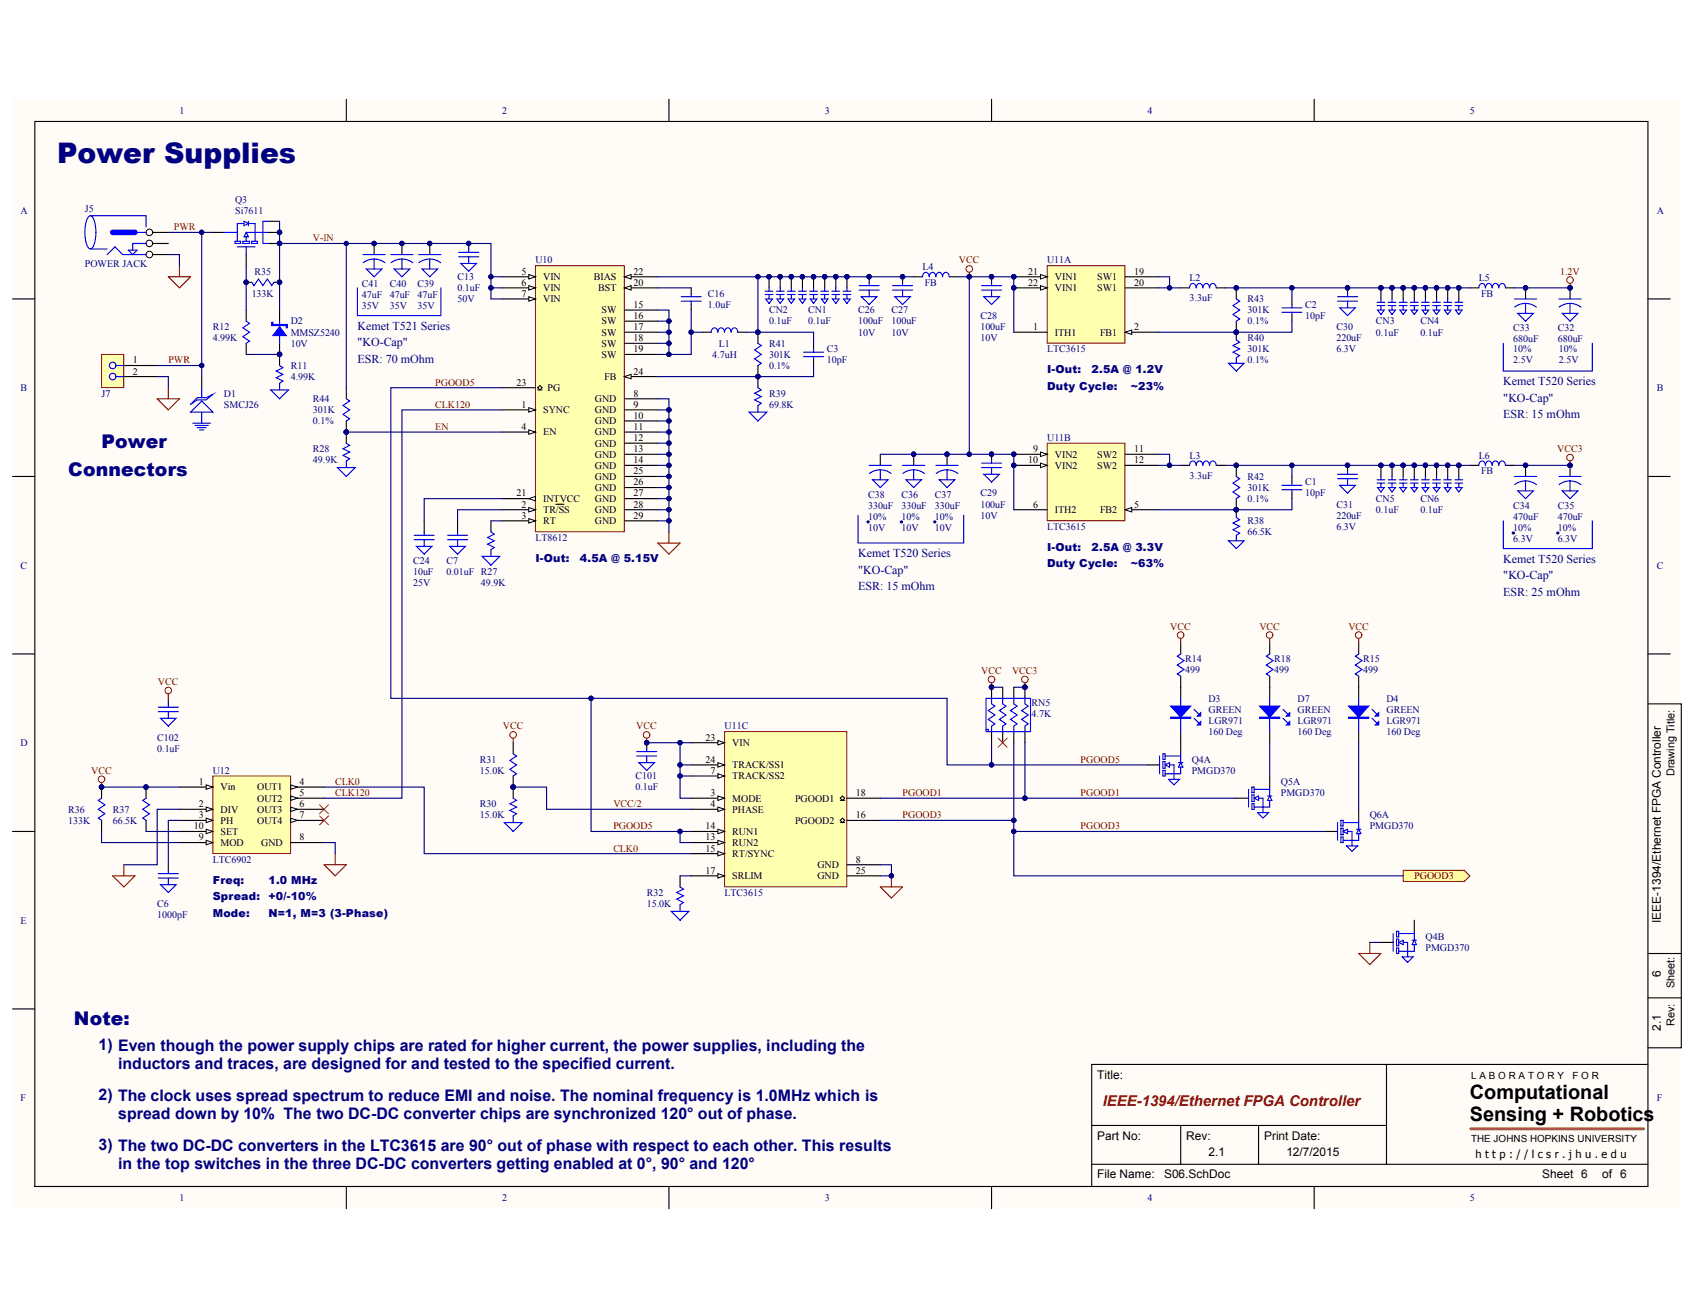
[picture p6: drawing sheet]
<svg xmlns="http://www.w3.org/2000/svg" width="279mm" height="216mm" viewBox="0 0 279 216" stroke-linecap="round" stroke-linejoin="round" font-family="sans-serif">
<defs><g id="words">
<text font-size="4.7" fill="#000080" x="9.4" y="26.8">Power Supplies</text>
<g font-size="3.3">
<text x="241.8" y="180.9">Computational</text>
<text x="241.8" y="184.5">Sensing + Robotics</text>
</g>
<g font-size="3.1" fill="#000080">
<text x="16.7" y="73.8">Power</text>
<text x="11.2" y="78.4">Connectors</text>
<text x="12.1" y="168.7">Note:</text>
</g>
<g font-size="2.6" fill="#000080">
<text x="16.2" y="172.8">1) Even though the power supply chips are rated for higher current, the power supplies, including the</text>
<text x="19.4" y="175.9">inductors and traces, are designed for and tested to the specified current.</text>
<text x="16.2" y="181">2) The clock uses spread spectrum to reduce EMI and noise. The nominal frequency is 1.0MHz which is</text>
<text x="19.4" y="184.1">spread down by 10% The two DC-DC converter chips are synchronized 120° out of phase.</text>
<text x="16.2" y="189.2">3) The two DC-DC converters in the LTC3615 are 90° out of phase with respect to each other. This results</text>
<text x="19.4" y="192.3">in the top switches in the three DC-DC converters getting enabled at 0°, 90° and 120°</text>
</g>
<text font-size="2.4" fill="#800000" x="181.5" y="182">IEEE-1394/Ethernet FPGA Controller</text>
<g font-size="2" fill="#000080">
<text x="58.8" y="59.7">ESR: 70 mOhm</text>
<text x="58.8" y="54.2">Kemet T521 Series</text>
<text x="58.8" y="57">&quot;KO-Cap&quot;</text>
<text x="247.3" y="63.4">Kemet T520 Series</text>
<text x="247.3" y="66.1">&quot;KO-Cap&quot;</text>
<text x="247.3" y="68.8">ESR: 15 mOhm</text>
<text x="141.2" y="91.7">Kemet T520 Series</text>
<text x="141.2" y="94.4">&quot;KO-Cap&quot;</text>
<text x="247.3" y="92.6">Kemet T520 Series</text>
<text x="247.3" y="95.3">&quot;KO-Cap&quot;</text>
<text x="141.2" y="97.1">ESR: 15 mOhm</text>
<text x="247.3" y="98.1">ESR: 25 mOhm</text>
</g>
<g font-size="2">
<text x="273.3" y="151.9" transform="rotate(-90 273.3 151.9)">IEEE-1394/Ethernet FPGA Controller</text>
<text x="273.3" y="160.7" transform="rotate(-90 273.3 160.7)">6</text>
<text x="273.3" y="169.7" transform="rotate(-90 273.3 169.7)">2.1</text>
<text x="180.5" y="177.5">Title:</text>
<text x="180.5" y="187.5">Part No:</text>
<text x="195.2" y="187.5">Rev:</text>
<text x="198.8" y="190.3">2.1</text>
<text x="208" y="187.5">Print Date:</text>
<text x="211.6" y="190.3">12/7/2015</text>
<text x="180.5" y="193.9">File Name:</text>
<text x="191.5" y="193.9">S06.SchDoc</text>
<text x="253.8" y="193.9">Sheet 6</text>
<text x="263.6" y="193.9">of 6</text>
</g>
<g font-size="1.8" fill="#000080">
<text x="172.3" y="64.2">Duty Cycle:</text>
<text x="172.3" y="61.4">I-Out:</text>
<text x="179.6" y="61.4">2.5A @ 1.2V</text>
<text x="186" y="64.2">~23%</text>
<text x="88.1" y="92.5">I-Out:</text>
<text x="95.4" y="92.5">4.5A @ 5.15V</text>
<text x="172.3" y="93.4">Duty Cycle:</text>
<text x="172.3" y="90.6">I-Out:</text>
<text x="179.6" y="90.6">2.5A @ 3.3V</text>
<text x="186" y="93.4">~63%</text>
<text x="35" y="145.4">Freq:</text>
<text x="35" y="148.1">Spread:</text>
<text x="44.2" y="145.4">1.0 MHz</text>
<text x="44.2" y="148.1">+0/-10%</text>
<text x="35" y="150.9">Mode:</text>
<text x="44.2" y="150.9">N=1, M=3 (3-Phase)</text>
</g>
<g font-size="1.8">
<text x="275.5" y="127.7" transform="rotate(-90 275.5 127.7)">Drawing Title:</text>
<text x="275.5" y="162.6" transform="rotate(-90 275.5 162.6)">Sheet:</text>
<text x="275.5" y="168.8" transform="rotate(-90 275.5 168.8)">Rev:</text>
<text x="242.8" y="190.5">h t t p : / / l c s r . j h u . e d u</text>
</g>
<g font-size="1.6" fill="#000080">
<text x="29.5" y="18.7">1</text>
<text x="82.6" y="18.7">2</text>
<text x="135.7" y="18.7">3</text>
<text x="188.8" y="18.7">4</text>
<text x="241.8" y="18.7">5</text>
<text x="3.4" y="35.1">A</text>
<text x="14" y="35">J5</text>
<text x="38.7" y="33.3">Q3</text>
<text x="38.7" y="35.1">Si7611</text>
<text x="272.6" y="35.1">A</text>
<text x="14" y="43.9">POWER JACK</text>
<text x="41.9" y="45.2">R35</text>
<text x="59.5" y="47.2">C41</text>
<text x="64.1" y="47.2">C40</text>
<text x="68.7" y="47.2">C39</text>
<text x="75.3" y="46.1">C13</text>
<text x="75.3" y="47.9">0.1uF</text>
<text x="88.1" y="43.4">U10</text>
<text x="151.8" y="44.5">L4</text>
<text x="152.2" y="47">FB</text>
<text x="172.3" y="43.4">U11A</text>
<text x="195.7" y="46.3">L2</text>
<text x="243.3" y="46.3">L5</text>
<text x="41.4" y="48.8">133K</text>
<text x="47.8" y="53.4">D2</text>
<text x="59.5" y="50.8">35V</text>
<text x="59.5" y="49">47uF</text>
<text x="64.1" y="50.8">35V</text>
<text x="64.1" y="49">47uF</text>
<text x="68.7" y="50.8">35V</text>
<text x="68.7" y="49">47uF</text>
<text x="75.3" y="49.7">50V</text>
<text x="116.5" y="48.8">C16</text>
<text x="116.5" y="50.7">1.0uF</text>
<text x="126.5" y="51.6">CN2</text>
<text x="126.5" y="53.4">0.1uF</text>
<text x="132.9" y="51.6">CN1</text>
<text x="132.9" y="53.4">0.1uF</text>
<text x="141.2" y="51.6">C26</text>
<text x="141.2" y="53.4">100uF</text>
<text x="146.7" y="51.6">C27</text>
<text x="146.7" y="53.4">100uF</text>
<text x="161.3" y="52.5">C28</text>
<text x="195.7" y="49.6">3.3uF</text>
<text x="205.2" y="53.4">0.1%</text>
<text x="205.2" y="49.7">R43</text>
<text x="205.2" y="51.6">301K</text>
<text x="214.8" y="50.7">C2</text>
<text x="214.8" y="52.5">10pF</text>
<text x="226.4" y="53.4">CN3</text>
<text x="233.7" y="53.4">CN4</text>
<text x="243.7" y="48.8">FB</text>
<text x="35" y="54.3">R12</text>
<text x="35" y="56.1">4.99K</text>
<text x="47.8" y="57">10V</text>
<text x="47.8" y="55.2">MMSZ5240</text>
<text x="117.2" y="58.9">4.7uH</text>
<text x="118.3" y="57">L1</text>
<text x="126.5" y="57">R41</text>
<text x="126.5" y="58.9">301K</text>
<text x="136.1" y="58">C3</text>
<text x="136.1" y="59.8">10pF</text>
<text x="141.2" y="55.2">10V</text>
<text x="146.7" y="55.2">10V</text>
<text x="161.3" y="56.1">10V</text>
<text x="161.3" y="54.3">100uF</text>
<text x="172.3" y="58">LTC3615</text>
<text x="205.2" y="59.8">0.1%</text>
<text x="205.2" y="56.1">R40</text>
<text x="205.2" y="58">301K</text>
<text x="219.9" y="58">6.3V</text>
<text x="219.9" y="54.3">C30</text>
<text x="219.9" y="56.1">220uF</text>
<text x="226.4" y="55.2">0.1uF</text>
<text x="233.7" y="55.2">0.1uF</text>
<text x="249" y="59.8">2.5V</text>
<text x="249" y="58">10%</text>
<text x="249" y="54.5">C33</text>
<text x="249" y="56.3">680uF</text>
<text x="256.3" y="54.5">C32</text>
<text x="256.3" y="56.3">680uF</text>
<text x="256.5" y="59.8">2.5V</text>
<text x="256.5" y="58">10%</text>
<text x="3.4" y="64.4">B</text>
<text x="16.7" y="65.3">J7</text>
<text x="36.8" y="65.3">D1</text>
<text x="47.8" y="60.7">R11</text>
<text x="47.8" y="62.5">4.99K</text>
<text x="126.5" y="65.3">R39</text>
<text x="126.5" y="60.7">0.1%</text>
<text x="272.6" y="64.4">B</text>
<text x="36.8" y="67.1">SMCJ26</text>
<text x="51.5" y="69.8">0.1%</text>
<text x="51.5" y="66.2">R44</text>
<text x="51.5" y="68">301K</text>
<text x="126.5" y="67.1">69.8K</text>
<text x="51.5" y="74.4">R28</text>
<text x="51.5" y="76.2">49.9K</text>
<text x="172.3" y="72.6">U11B</text>
<text x="195.7" y="75.5">L3</text>
<text x="243.3" y="75.5">L6</text>
<text x="142.8" y="81.9">C38</text>
<text x="142.8" y="83.7">330uF</text>
<text x="148.3" y="81.9">C36</text>
<text x="148.3" y="83.7">330uF</text>
<text x="153.8" y="81.9">C37</text>
<text x="153.8" y="83.7">330uF</text>
<text x="161.3" y="81.7">C29</text>
<text x="161.3" y="83.5">100uF</text>
<text x="195.7" y="78.8">3.3uF</text>
<text x="205.2" y="82.6">0.1%</text>
<text x="205.2" y="79">R42</text>
<text x="205.2" y="80.8">301K</text>
<text x="214.8" y="79.9">C1</text>
<text x="214.8" y="81.7">10pF</text>
<text x="219.9" y="83.5">C31</text>
<text x="226.4" y="82.6">CN5</text>
<text x="233.7" y="82.6">CN6</text>
<text x="243.7" y="78">FB</text>
<text x="249" y="83.7">C34</text>
<text x="256.3" y="83.7">C35</text>
<text x="88.1" y="89">LT8612</text>
<text x="142.8" y="87.4">10V</text>
<text x="142.8" y="85.5">10%</text>
<text x="148.3" y="87.4">10V</text>
<text x="148.3" y="85.5">10%</text>
<text x="153.8" y="87.4">10V</text>
<text x="153.8" y="85.5">10%</text>
<text x="161.3" y="85.3">10V</text>
<text x="172.3" y="87.2">LTC3615</text>
<text x="205.2" y="86.3">R38</text>
<text x="205.2" y="88.1">66.5K</text>
<text x="219.9" y="87.2">6.3V</text>
<text x="219.9" y="85.3">220uF</text>
<text x="226.4" y="84.4">0.1uF</text>
<text x="233.7" y="84.4">0.1uF</text>
<text x="249" y="89.2">6.3V</text>
<text x="249" y="87.4">10%</text>
<text x="249" y="85.5">470uF</text>
<text x="256.3" y="89.2">6.3V</text>
<text x="256.3" y="87.4">10%</text>
<text x="256.3" y="85.5">470uF</text>
<text x="3.4" y="93.6">C</text>
<text x="68" y="92.8">C24</text>
<text x="68" y="94.7">10uF</text>
<text x="73.5" y="92.8">C7</text>
<text x="73.5" y="94.7">0.01uF R27</text>
<text x="272.6" y="93.6">C</text>
<text x="68" y="96.5">25V</text>
<text x="79.1" y="96.5">49.9K</text>
<text x="195" y="108.9">R14</text>
<text x="195" y="110.7">499</text>
<text x="209.6" y="108.9">R18</text>
<text x="209.6" y="110.7">499</text>
<text x="224.3" y="108.9">R15</text>
<text x="224.3" y="110.7">499</text>
<text x="169.7" y="116.2">RN5</text>
<text x="169.7" y="118">4.7K</text>
<text x="198.8" y="117.3">GREEN</text>
<text x="198.8" y="119.1">LGR971</text>
<text x="198.8" y="115.5">D3</text>
<text x="213.5" y="117.3">GREEN</text>
<text x="213.5" y="119.1">LGR971</text>
<text x="213.5" y="115.5">D7</text>
<text x="228.1" y="117.3">GREEN</text>
<text x="228.1" y="119.1">LGR971</text>
<text x="228.1" y="115.5">D4</text>
<text x="3.4" y="122.8">D</text>
<text x="25.9" y="121.9">C102</text>
<text x="25.9" y="123.7">0.1uF</text>
<text x="79" y="125.5">R31</text>
<text x="119.2" y="120">U11C</text>
<text x="196.1" y="125.5">Q4A</text>
<text x="198.8" y="120.9">160 Deg</text>
<text x="213.5" y="120.9">160 Deg</text>
<text x="228.1" y="120.9">160 Deg</text>
<text x="35" y="127.3">U12</text>
<text x="79" y="127.3">15.0K</text>
<text x="104.6" y="128.2">C101</text>
<text x="104.6" y="130.1">0.1uF</text>
<text x="196.1" y="127.3">PMGD370</text>
<text x="210.7" y="129.2">Q5A</text>
<text x="210.7" y="131">PMGD370</text>
<text x="11.2" y="133.7">R36</text>
<text x="11.2" y="135.5">133K</text>
<text x="18.5" y="133.7">R37</text>
<text x="18.5" y="135.5">66.5K</text>
<text x="79" y="132.8">R30</text>
<text x="79" y="134.6">15.0K</text>
<text x="225.4" y="134.6">Q6A</text>
<text x="225.4" y="136.5">PMGD370</text>
<text x="35" y="141.9">LTC6902</text>
<text x="25.9" y="149.2">C6</text>
<text x="106.4" y="147.4">R32</text>
<text x="106.4" y="149.2">15.0K</text>
<text x="119.2" y="147.4">LTC3615</text>
<text x="3.4" y="152">E</text>
<text x="25.9" y="151.1">1000pF</text>
<text x="234.5" y="154.7">Q4B</text>
<text x="234.5" y="156.5">PMGD370</text>
<text x="3.4" y="181.2">F</text>
<text x="272.6" y="181.2">F</text>
<text x="29.5" y="197.6">1</text>
<text x="82.6" y="197.6">2</text>
<text x="135.7" y="197.6">3</text>
<text x="188.8" y="197.6">4</text>
<text x="241.8" y="197.6">5</text>
</g>
<g font-size="1.6" fill="#800000">
<text x="28.6" y="37.9">PWR</text>
<text x="51.5" y="39.7">V-IN</text>
<text x="157.8" y="43.4">VCC</text>
<text x="256.7" y="45.2">1.2V</text>
<text x="27.7" y="59.8">PWR</text>
<text x="71.6" y="63.4">PGOOD5</text>
<text x="71.6" y="67.1">CLK120</text>
<text x="71.6" y="70.7">EN</text>
<text x="256.2" y="74.4">VCC3</text>
<text x="192.6" y="103.6">VCC</text>
<text x="207.2" y="103.6">VCC</text>
<text x="221.8" y="103.6">VCC</text>
<text x="26" y="112.7">VCC</text>
<text x="161.5" y="110.9">VCC</text>
<text x="166.5" y="110.9">VCC3</text>
<text x="82.7" y="120">VCC</text>
<text x="104.7" y="120">VCC</text>
<text x="177.8" y="125.5">PGOOD5</text>
<text x="15" y="127.3">VCC</text>
<text x="55.2" y="129.2">CLK0</text>
<text x="55.2" y="131">CLK120</text>
<text x="148.5" y="131">PGOOD1</text>
<text x="177.8" y="131">PGOOD1</text>
<text x="100.9" y="136.5">PGOOD5</text>
<text x="100.9" y="132.8">VCC/2</text>
<text x="148.5" y="134.6">PGOOD3</text>
<text x="177.8" y="136.5">PGOOD3</text>
<text x="100.9" y="140.1">CLK0</text>
<text x="232.7" y="144.7">PGOOD3</text>
</g>
<g font-size="1.6">
<text x="85.8" y="45.2">5</text>
<text x="85.8" y="47">6</text>
<text x="89.4" y="46.1">VIN</text>
<text x="89.4" y="47.9">VIN</text>
<text x="97.7" y="46.1">BIAS</text>
<text x="98.4" y="47.9">BST</text>
<text x="104.2" y="47">20</text>
<text x="104.2" y="45.2">22</text>
<text x="169.2" y="45.2">21</text>
<text x="169.2" y="47">22</text>
<text x="173.6" y="46.1">VIN1</text>
<text x="173.6" y="47.9">VIN1</text>
<text x="180.5" y="46.1">SW1</text>
<text x="180.5" y="47.9">SW1</text>
<text x="186.6" y="45.2">19</text>
<text x="186.6" y="47">20</text>
<text x="85.8" y="48.8">7</text>
<text x="89.4" y="49.7">VIN</text>
<text x="99" y="51.6">SW</text>
<text x="99" y="53.4">SW</text>
<text x="104.2" y="50.7">15</text>
<text x="104.2" y="52.5">16</text>
<text x="21.8" y="59.8">1</text>
<text x="99" y="55.2">SW</text>
<text x="99" y="57">SW</text>
<text x="99" y="58.9">SW</text>
<text x="104.2" y="54.3">17</text>
<text x="104.2" y="56.1">18</text>
<text x="104.2" y="58">19</text>
<text x="170" y="54.3">1</text>
<text x="173.6" y="55.2">ITH1</text>
<text x="181" y="55.2">FB1</text>
<text x="186.6" y="54.3">2</text>
<text x="21.8" y="61.6">2</text>
<text x="85" y="63.4">23</text>
<text x="90.1" y="64.4">PG</text>
<text x="99.4" y="62.5">FB</text>
<text x="104.2" y="61.6">24</text>
<text x="104.2" y="65.3">8</text>
<text x="85.8" y="70.7">4</text>
<text x="85.8" y="67.1">1</text>
<text x="89.4" y="71.7">EN</text>
<text x="89.4" y="68">SYNC</text>
<text x="97.9" y="66.2">GND</text>
<text x="97.9" y="68">GND</text>
<text x="97.9" y="69.8">GND</text>
<text x="97.9" y="71.7">GND</text>
<text x="104.2" y="67.1">9</text>
<text x="104.2" y="68.9">10</text>
<text x="104.2" y="70.7">11</text>
<text x="97.9" y="73.5">GND</text>
<text x="97.9" y="75.3">GND</text>
<text x="97.9" y="77.1">GND</text>
<text x="104.2" y="72.6">12</text>
<text x="104.2" y="74.4">13</text>
<text x="104.2" y="76.2">14</text>
<text x="169.2" y="76.2">10</text>
<text x="170" y="74.4">9</text>
<text x="173.6" y="75.3">VIN2</text>
<text x="173.6" y="77.1">VIN2</text>
<text x="180.5" y="75.3">SW2</text>
<text x="180.5" y="77.1">SW2</text>
<text x="186.6" y="74.4">11</text>
<text x="186.6" y="76.2">12</text>
<text x="85" y="81.7">21</text>
<text x="85.8" y="83.5">2</text>
<text x="89.4" y="82.6">INTVCC</text>
<text x="97.9" y="79">GND</text>
<text x="97.9" y="80.8">GND</text>
<text x="97.9" y="82.6">GND</text>
<text x="104.2" y="78">25</text>
<text x="104.2" y="79.9">26</text>
<text x="104.2" y="81.7">27</text>
<text x="104.2" y="83.5">28</text>
<text x="170" y="83.5">6</text>
<text x="186.6" y="83.5">5</text>
<text x="85.8" y="85.3">3</text>
<text x="89.4" y="84.4">TR/SS</text>
<text x="89.4" y="86.3">RT</text>
<text x="97.9" y="84.4">GND</text>
<text x="97.9" y="86.3">GND</text>
<text x="104.2" y="85.3">29</text>
<text x="173.6" y="84.4">ITH2</text>
<text x="181" y="84.4">FB2</text>
<text x="116.1" y="121.9">23</text>
<text x="116.1" y="125.5">24</text>
<text x="120.5" y="122.8">VIN</text>
<text x="32.7" y="129.2">1</text>
<text x="36.3" y="130.1">Vin</text>
<text x="42.3" y="130.1">OUT1</text>
<text x="42.3" y="131.9">OUT2</text>
<text x="49.3" y="129.2">4</text>
<text x="49.3" y="131">5</text>
<text x="116.9" y="131">3</text>
<text x="116.9" y="127.3">7</text>
<text x="120.5" y="131.9">MODE</text>
<text x="120.5" y="128.2">TRACK/SS2</text>
<text x="120.5" y="126.4">TRACK/SS1</text>
<text x="130.8" y="131.9">PGOOD1</text>
<text x="140.8" y="131">18</text>
<text x="31.9" y="136.5">10</text>
<text x="32.7" y="134.6">3</text>
<text x="32.7" y="132.8">2</text>
<text x="36.3" y="137.4">SET</text>
<text x="36.3" y="135.5">PH</text>
<text x="36.3" y="133.7">DIV</text>
<text x="42.3" y="133.7">OUT3</text>
<text x="42.3" y="135.5">OUT4</text>
<text x="49.3" y="132.8">6</text>
<text x="49.3" y="134.6">7</text>
<text x="116.1" y="136.5">14</text>
<text x="116.9" y="132.8">4</text>
<text x="120.5" y="133.7">PHASE</text>
<text x="120.5" y="137.4">RUN1</text>
<text x="130.8" y="135.5">PGOOD2</text>
<text x="140.8" y="134.6">16</text>
<text x="32.7" y="138.3">9</text>
<text x="36.3" y="139.2">MOD</text>
<text x="43" y="139.2">GND</text>
<text x="49.3" y="138.3">8</text>
<text x="116.1" y="138.3">13</text>
<text x="116.1" y="143.8">17</text>
<text x="116.1" y="140.1">15</text>
<text x="120.5" y="139.2">RUN2</text>
<text x="120.5" y="141">RT/SYNC</text>
<text x="134.5" y="142.8">GND</text>
<text x="140.8" y="141.9">8</text>
<text x="140.8" y="143.8">25</text>
<text x="120.5" y="144.7">SRLIM</text>
<text x="134.5" y="144.7">GND</text>
<text x="242" y="177.6">L A B O R A T O R Y</text>
<text x="258.7" y="177.6">F O R</text>
<text x="242" y="188">THE JOHNS HOPKINS UNIVERSITY</text>
</g>
</g></defs>
<path d="M2.1 16.3h274.5v182.6h-274.5z" fill="#fffcf8"/>
<g fill="none" stroke="#000" stroke-width=".18">
<path d="M5.7 20h265.4v175.2h-265.4zM57 16.3v3.7M110.1 16.3v3.7M163.1 16.3v3.7M216.2 16.3v3.7M2.1 49.2h3.6M24 41.9h3.7M66.1 40.1v1.8M70.7 40.1v1.8M251 47.4v1.8M258.3 47.4v1.8M271.1 49.2h3.7"/>
<path d="M2.1 78.4h3.6M150.3 74.8v1.8M155.8 74.8v1.8M251 76.6v1.8M258.3 76.6v1.8M271.1 78.4h3.7M2.1 107.6h3.6M271.1 115.8h5.5v56.6h-5.5M271.1 107.6h3.7M2.1 136.8h3.6M271.1 156.9h5.5M2.1 166h3.6"/>
<path d="M228.1 175.2v16.4M271.1 175.2h-91.5v20M271.1 164.2h5.5M57 195.2v3.7M110.1 195.2v3.7M163.1 195.2v3.7M179.6 185.2h48.5M179.6 191.6h91.5M194.3 185.2v6.4M207.1 185.2v6.4M216.2 195.2v3.7"/>
</g>
<path d="M242 185.8h28.4" fill="none" stroke="#c39800" stroke-width=".55"/>
<path d="M27.7 45.5h3.7l-1.9 1.9zM29.5 43.7v1.8" fill="none" stroke="#800000" stroke-width=".18"/>
<g fill="#000080" stroke="#000080" stroke-width=".16">
<circle cx="251" cy="76.6" r=".36"/>
<circle cx="249" cy="87.7" r=".17"/>
<circle cx="258.3" cy="47.4" r=".36"/>
<circle cx="150.3" cy="74.7" r=".36"/>
<circle cx="148.3" cy="85.9" r=".17"/>
<circle cx="155.8" cy="74.7" r=".36"/>
<circle cx="153.8" cy="85.9" r=".17"/>
<circle cx="70.7" cy="40.1" r=".36"/>
<circle cx="66.1" cy="40.1" r=".36"/>
<circle cx="251" cy="47.4" r=".36"/>
<circle cx="258.3" cy="76.6" r=".36"/>
<circle cx="256.3" cy="87.7" r=".17"/>
</g>
<g fill="none" stroke="#00f" stroke-width=".18">
<path d="M64.3 41.9h3.7M64.9 44.3h2.5l-1.3 1.2zM66.1 42.6l1.2 .3 .6 .3M66.1 42.6l-.7 .1-1.1 .5M66.1 42.6v1.7M68.9 41.9h3.6M69.4 44.3h2.6l-1.3 1.2zM70.7 42.6l1.1 .3 .7 .3M70.7 42.6l-.8 .1-1 .5M70.7 42.6v1.7M249.2 49.2h3.6M249.7 51.6h2.6l-1.3 1.2z"/>
<path d="M251 49.9l1.1 .3 .7 .3M251 49.9l-1.1 .2-.7 .4M251 49.9v1.7M256.5 49.2h3.7M257 51.6h2.6l-1.3 1.2zM258.3 49.9l1.1 .3 .7 .3M258.3 49.9l-1.1 .2-.7 .4M258.3 49.9v1.7M148.5 76.6h3.7M149.1 79h2.5l-1.3 1.2zM150.3 77.3l1.2 .2 .6 .4M150.3 77.3l-.7 .1-1.1 .5"/>
<path d="M150.3 77.3v1.7M154 76.6h3.7M154.5 79h2.6l-1.3 1.2zM155.8 77.3l1.1 .2 .7 .4M155.8 77.3l-.7 .1-1.1 .5M155.8 77.3v1.7M249.2 78.4h3.6M251 79.1l1.1 .3 .7 .4M251 79.1l-.8 .1-1 .5M251 79.1v1.7M256.5 78.4h3.7M258.3 79.1l1.1 .3 .7 .4"/>
<path d="M258.3 79.1l-.7 .1-1.1 .5M258.3 79.1v1.7M249.7 80.8h2.6l-1.3 1.3zM257 80.8h2.6l-1.3 1.3z"/>
</g>
<circle cx="24.6" cy="41.9" r=".54" fill="#fffcf8" stroke="#000" stroke-width=".16"/>
<path d="M24 40.1h3.7" fill="none" stroke="#000" stroke-width=".18"/>
<circle cx="24.6" cy="40.1" r=".54" fill="#fffcf8" stroke="#000" stroke-width=".16"/>
<path d="M24 38.2h3.7" fill="none" stroke="#000" stroke-width=".18"/>
<circle cx="24.6" cy="38.2" r=".54" fill="#fffcf8" stroke="#000" stroke-width=".16"/>
<path d="M14.6 35.6l.3-.1a1.45 1.45 0 0 1 .8 1.4 5.7 5.7 0 0 1-.6 4l-.2 .1a1.45 1.45 0 0 1-.8-1.4 5.7 5.7 0 0 1 .5-4zM14.9 35.5h9.1v1.8M22.2 38.2h1.8M14.9 41h2.7M17.6 41.9l1.3-1.3 1.3 1.3h3.8M21.1 41.2h1.5l-.8 .7zM24 40.1h-2.2v1.1" fill="none" stroke="#00f" stroke-width=".18"/>
<path d="M18.5 38.2h3.7" fill="none" stroke="#00f" stroke-width=".92"/>
<path d="M16.7 58.3h3.7v5.5h-3.7z" fill="#ffffb0" stroke="#800000" stroke-width=".16"/>
<path d="M20.4 60.1h5.5M20.4 62h5.5" fill="none" stroke="#000" stroke-width=".18"/>
<circle cx="18.5" cy="60.1" r=".54" fill="#fffcf8" stroke="#00f" stroke-width=".18"/>
<path d="M19.1 60.1h1.3" fill="none" stroke="#00f" stroke-width=".18"/>
<circle cx="18.5" cy="62" r=".54" fill="#fffcf8" stroke="#00f" stroke-width=".18"/>
<path d="M247.3 56.5v4.6h14.7v-4.6M19.1 62h1.3M143 76.6h3.7M143.6 79h2.5l-1.3 1.2zM144.8 77.3l1.2 .2 .6 .4M144.8 77.3l-.7 .1-1.1 .5M144.8 77.3v1.7M247.3 85.7v4.6h14.7v-4.6" fill="none" stroke="#00f" stroke-width=".18"/>
<path d="M25.9 65.6h3.6l-1.8 1.9zM27.7 63.8v1.8" fill="none" stroke="#800000" stroke-width=".18"/>
<path d="M144.8 74.8v1.8" fill="none" stroke="#000" stroke-width=".18"/>
<circle cx="142.8" cy="85.9" r=".17" fill="#000080" stroke="#000080" stroke-width=".16"/>
<path d="M88.1 43.7h14.6v43.8h-14.6z" fill="#ffffb0" stroke="#800000" stroke-width=".16"/>
<path d="M82.6 71.1h5.5" fill="none" stroke="#000" stroke-width=".18"/>
<path d="M87 70.7l1.1 .4-1.1 .4z" fill="#fffcf8" stroke="#000" stroke-width=".16"/>
<path d="M82.6 45.5h5.5" fill="none" stroke="#000" stroke-width=".18"/>
<path d="M87 45.2l1.1 .3-1.1 .4z" fill="#fffcf8" stroke="#000" stroke-width=".16"/>
<path d="M102.7 62h5.5" fill="none" stroke="#000" stroke-width=".18"/>
<path d="M102.7 62l1.1-.4v.7z" fill="#fffcf8" stroke="#000" stroke-width=".16"/>
<path d="M102.7 47.4h5.5" fill="none" stroke="#000" stroke-width=".18"/>
<path d="M102.7 47.4l1.1-.4v.7z" fill="#fffcf8" stroke="#000" stroke-width=".16"/>
<path d="M102.7 51h5.5M82.6 63.8h5.5M82.6 67.5h5.5" fill="none" stroke="#000" stroke-width=".18"/>
<path d="M88.5 63.8l.3-.4 .4 .4-.4 .4zM88.5 64.2h.7" fill="none" stroke="#000" stroke-width=".16"/>
<path d="M87 67.1l1.1 .4-1.1 .3z" fill="#fffcf8" stroke="#000" stroke-width=".16"/>
<g fill="none" stroke="#000" stroke-width=".18">
<path d="M102.7 52.8h5.5M102.7 54.7h5.5M102.7 56.5h5.5M102.7 58.3h5.5M102.7 65.6h5.5M102.7 67.5h5.5M102.7 69.3h5.5M102.7 71.1h5.5M102.7 72.9h5.5M102.7 74.8h5.5M102.7 76.6h5.5M102.7 78.4h5.5"/>
<path d="M82.6 82.1h5.5M102.7 80.2h5.5M102.7 82.1h5.5M102.7 83.9h5.5"/>
</g>
<path d="M87 82.1l1.1-.4v.7z" fill="#fffcf8" stroke="#000" stroke-width=".16"/>
<path d="M102.7 45.5h5.5" fill="none" stroke="#000" stroke-width=".18"/>
<path d="M102.7 45.5l1.1-.3v.7z" fill="#fffcf8" stroke="#000" stroke-width=".16"/>
<path d="M82.6 83.9h5.5" fill="none" stroke="#000" stroke-width=".18"/>
<path d="M87 83.5l1.1 .4-1.1 .3z" fill="#fffcf8" stroke="#000" stroke-width=".16"/>
<path d="M82.6 85.7h5.5M91.4 83h1.4" fill="none" stroke="#000" stroke-width=".18"/>
<path d="M87 85.3l1.1 .4-1.1 .4z" fill="#fffcf8" stroke="#000" stroke-width=".16"/>
<path d="M82.6 47.4h5.5" fill="none" stroke="#000" stroke-width=".18"/>
<path d="M87 47l1.1 .4-1.1 .3z" fill="#fffcf8" stroke="#000" stroke-width=".16"/>
<path d="M82.6 49.2h5.5" fill="none" stroke="#000" stroke-width=".18"/>
<path d="M87 48.8l1.1 .4-1.1 .4z" fill="#fffcf8" stroke="#000" stroke-width=".16"/>
<g fill="none" stroke="#000" stroke-width=".18">
<path d="M77.1 40.1v.9M113.7 47.4v.9M113.7 50.1v.9M115.6 54.7h1.4M121.4 54.7h1.5M124.7 54.7v1.8M126.5 45.5v1.9M128.4 45.5v1.9M130.2 45.5v1.9M132 45.5v1.9M133.9 45.5v1.9M133.9 56.5v.9"/>
<path d="M133.9 59.2v.9M135.7 45.5v1.9M137.5 45.5v1.9M139.3 45.5v1.9M143 45.5v1M148.5 45.5v1M150.3 45.5h1.5M156.2 45.5h1.5M124.7 60.1v3.7M69.8 85.7v1.8M75.3 85.7v1.8M80.8 85.7v1.8"/>
<path d="M102.7 85.7h5.5"/>
</g>
<g fill="none" stroke="#00f" stroke-width=".18">
<path d="M75.5 42.3h3.3M75.5 41.5h3.3M75.8 43.4h2.6l-1.3 1.2zM77.1 41v.5M77.1 42.3v1.1M112.1 49.6h3.3M112.1 48.8h3.3M113.7 48.3v.5M113.7 49.6v.5M118.1 54.7a.56 .56 0 0 0-.5-.7 .56 .56 0 0 0-.6 .7M121.4 54.7a.56 .56 0 0 0-.5-.7 .56 .56 0 0 0-.6 .7 .57 .57 0 0 0-.5-.7 .57 .57 0 0 0-.6 .7 .57 .57 0 0 0-.5-.7 .57 .57 0 0 0-.6 .7M124.7 56.5l.6 .4-1.1 .7 1.1 .7-1.1 .8 1.1 .7-.6 .3"/>
<path d="M125.9 47.9h1.3M125.9 48.5h1.3M126 49.2h1.1l-.6 .7zM126.5 47.4v.5M126.5 48.5v.7M127.7 47.9h1.3M127.7 48.5h1.3M127.8 49.2h1.1l-.5 .7zM128.4 47.4v.5M128.4 48.5v.7M129.6 47.9h1.2M129.6 48.5h1.2"/>
<path d="M129.6 49.2h1.1l-.5 .7zM130.2 47.4v.5M130.2 48.5v.7M131.4 47.9h1.3M131.4 48.5h1.3M131.5 49.2h1.1l-.6 .7zM132 47.4v.5M132 48.5v.7M132.2 58.7h3.3M132.2 58h3.3M133.2 47.9h1.3M133.2 48.5h1.3"/>
<path d="M133.3 49.2h1.1l-.5 .7zM133.9 47.4v.5M133.9 48.5v.7M133.9 57.4v.6M133.9 58.7v.5M135 47.9h1.3M135 48.5h1.3M135.1 49.2h1.1l-.5 .7zM135.7 47.4v.5M135.7 48.5v.7M136.9 47.9h1.3M136.9 48.5h1.3"/>
<path d="M137 49.2h1.1l-.6 .7zM137.5 47.4v.5M137.5 48.5v.7M138.7 47.9h1.3M138.7 48.5h1.3M138.8 49.2h1.1l-.6 .7zM139.3 47.4v.5M139.3 48.5v.7M141.4 47.7h3.3M141.4 47h3.3M141.7 48.8h2.6l-1.3 1.3zM143 46.5v.5"/>
<path d="M143 47.7v1.1M146.9 47.7h3.2M146.9 47h3.2M147.2 48.8h2.6l-1.3 1.3zM148.5 46.5v.5M148.5 47.7v1.1M154 45.5a.57 .57 0 0 0-.6-.7 .57 .57 0 0 0-.5 .7 .56 .56 0 0 0-.6-.7 .56 .56 0 0 0-.5 .7M156.2 45.5a.56 .56 0 0 0-.6-.7 .56 .56 0 0 0-.5 .7 .57 .57 0 0 0-.6-.7 .57 .57 0 0 0-.5 .7M123.2 67.8h3l-1.5 1.5zM124.7 63.8l.6 .4-1.1 .5 1.1 .6-1.1 .5 1.1 .6-.6 .3v1.1M68.1 88.8h3.3M68.1 88.1h3.3"/>
<path d="M68.5 89.9h2.6l-1.3 1.3zM69.8 87.5v.6M69.8 88.8v1.1M73.6 88.8h3.3M73.6 88.1h3.3M74 89.9h2.6l-1.3 1.3zM75.3 87.5v.6M75.3 88.8v1.1M79.3 91.6h2.9l-1.4 1.4zM80.8 87.5l.5 .4-1.1 .5 1.1 .6-1.1 .5 1.1 .6-.5 .4v1.1"/>
</g>
<path d="M159.5 44.8v.7M108.2 89.4h3.7l-1.8 1.8zM110.1 87.5v1.9" fill="none" stroke="#800000" stroke-width=".18"/>
<g fill="#000080" stroke="#000080" stroke-width=".16">
<circle cx="124.7" cy="62" r=".36"/>
<circle cx="124.7" cy="54.7" r=".36"/>
<circle cx="126.5" cy="45.5" r=".36"/>
<circle cx="128.4" cy="45.5" r=".36"/>
<circle cx="130.2" cy="45.5" r=".36"/>
<circle cx="132" cy="45.5" r=".36"/>
<circle cx="133.8" cy="45.5" r=".36"/>
<circle cx="135.7" cy="45.5" r=".36"/>
<circle cx="137.5" cy="45.5" r=".36"/>
<circle cx="139.3" cy="45.5" r=".36"/>
<circle cx="159.5" cy="45.5" r=".36"/>
<circle cx="143" cy="45.5" r=".36"/>
<circle cx="148.5" cy="45.5" r=".36"/>
<circle cx="77.1" cy="40.1" r=".36"/>
</g>
<circle cx="159.5" cy="44.3" r=".54" fill="none" stroke="#800000" stroke-width=".16"/>
<path d="M172.3 43.7h12.8v12.8h-12.8z" fill="#ffffb0" stroke="#800000" stroke-width=".16"/>
<path d="M166.8 54.7h5.5M185.1 54.7h5.5" fill="none" stroke="#000" stroke-width=".18"/>
<path d="M185.1 54.7l1.1-.4v.7z" fill="#fffcf8" stroke="#000" stroke-width=".16"/>
<path d="M166.8 45.5h5.5" fill="none" stroke="#000" stroke-width=".18"/>
<path d="M171.2 45.2l1.1 .3-1.1 .4z" fill="#fffcf8" stroke="#000" stroke-width=".16"/>
<circle cx="166.8" cy="45.5" r=".36" fill="#000080" stroke="#000080" stroke-width=".16"/>
<path d="M166.8 47.4h5.5M185.1 45.5h5.5" fill="none" stroke="#000" stroke-width=".18"/>
<path d="M171.2 47l1.1 .4-1.1 .3z" fill="#fffcf8" stroke="#000" stroke-width=".16"/>
<g fill="#000080" stroke="#000080" stroke-width=".16">
<circle cx="166.8" cy="47.4" r=".36"/>
<circle cx="166.8" cy="45.5" r=".36"/>
<circle cx="203.4" cy="47.4" r=".36"/>
<circle cx="203.4" cy="54.7" r=".36"/>
<circle cx="163.1" cy="45.5" r=".36"/>
<circle cx="221.7" cy="47.4" r=".36"/>
</g>
<path d="M163.1 45.5v1M185.1 47.4h5.5M194.3 47.4h1.4M200.1 47.4h1.5M203.4 47.4v1.8M203.4 52.8v2.8M212.6 49.2v.9M212.6 51.9v.9M221.7 47.4v.9" fill="none" stroke="#000" stroke-width=".18"/>
<g fill="none" stroke="#00f" stroke-width=".18">
<path d="M161.5 47.7h3.3M161.5 47h3.3M161.9 48.8h2.5l-1.3 1.3zM163.1 46.5v.5M163.1 47.7v1.1M197.9 47.4a.57 .57 0 0 0-.5-.7 .57 .57 0 0 0-.6 .7 .56 .56 0 0 0-.5-.7 .56 .56 0 0 0-.6 .7M200.1 47.4a.56 .56 0 0 0-.5-.7 .56 .56 0 0 0-.6 .7 .57 .57 0 0 0-.5-.7 .57 .57 0 0 0-.6 .7M202.1 59.8h2.6l-1.3 1.3zM203.4 49.2l.6 .4-1.1 .7 1.1 .7-1.1 .8 1.1 .7-.6 .3M203.4 55.6v.4l.6 .3-1.1 .6 1.1 .5-1.1 .6 1.1 .5-.6 .4v.9M210.9 51.4h3.3M210.9 50.7h3.3"/>
<path d="M212.6 50.1v.6M212.6 51.4v.5M220.1 49.6h3.3M220.1 48.8h3.3M220.4 50.7h2.6l-1.3 1.2zM221.7 48.3v.5M221.7 49.6v1.1"/>
</g>
<path d="M172.3 72.9h12.8v12.8h-12.8z" fill="#ffffb0" stroke="#800000" stroke-width=".16"/>
<path d="M166.8 74.8h5.5" fill="none" stroke="#000" stroke-width=".18"/>
<path d="M171.2 74.4l1.1 .4-1.1 .3z" fill="#fffcf8" stroke="#000" stroke-width=".16"/>
<circle cx="166.8" cy="74.7" r=".36" fill="#000080" stroke="#000080" stroke-width=".16"/>
<path d="M185.1 74.8h5.5M185.1 83.9h5.5" fill="none" stroke="#000" stroke-width=".18"/>
<path d="M185.1 83.9l1.1-.4v.7z" fill="#fffcf8" stroke="#000" stroke-width=".16"/>
<path d="M166.8 76.6h5.5M166.8 83.9h5.5" fill="none" stroke="#000" stroke-width=".18"/>
<path d="M171.2 76.2l1.1 .4-1.1 .3z" fill="#fffcf8" stroke="#000" stroke-width=".16"/>
<g fill="#000080" stroke="#000080" stroke-width=".16">
<circle cx="166.8" cy="76.6" r=".36"/>
<circle cx="166.8" cy="74.7" r=".36"/>
<circle cx="203.4" cy="76.6" r=".36"/>
<circle cx="203.4" cy="83.9" r=".36"/>
<circle cx="163.1" cy="74.7" r=".36"/>
<circle cx="221.7" cy="76.6" r=".36"/>
</g>
<path d="M163.1 74.8v.9M185.1 76.6h5.5M194.3 76.6h1.4M200.1 76.6h1.5M203.4 76.6v1.8M212.6 78.4v.9M221.7 76.6v.9M203.4 82.1v2.7M212.6 81.1v1" fill="none" stroke="#000" stroke-width=".18"/>
<g fill="none" stroke="#00f" stroke-width=".18">
<path d="M161.5 76.9h3.3M161.5 76.2h3.3M161.9 78h2.5l-1.3 1.3zM163.1 75.7v.5M163.1 76.9v1.1M197.9 76.6a.57 .57 0 0 0-.5-.7 .57 .57 0 0 0-.6 .7 .56 .56 0 0 0-.5-.7 .56 .56 0 0 0-.6 .7M200.1 76.6a.56 .56 0 0 0-.5-.7 .56 .56 0 0 0-.6 .7 .57 .57 0 0 0-.5-.7 .57 .57 0 0 0-.6 .7M203.4 78.4l.6 .4-1.1 .7 1.1 .7-1.1 .8 1.1 .7-.6 .4M210.9 79.9h3.3M212.6 79.3v.6M220.1 78.8h3.3M220.1 78h3.3"/>
<path d="M220.4 79.9h2.6l-1.3 1.2zM221.7 77.5v.5M221.7 78.8v1.1M202.1 89h2.6l-1.3 1.3zM203.4 84.8v.4l.6 .3-1.1 .6 1.1 .5-1.1 .6 1.1 .5-.6 .4v.9M210.9 80.6h3.3M212.6 80.6v.5"/>
</g>
<path d="M119.2 120.4h20.1v25.5h-20.1z" fill="#ffffb0" stroke="#800000" stroke-width=".16"/>
<path d="M113.7 131.3h5.5" fill="none" stroke="#000" stroke-width=".18"/>
<path d="M118.1 131l1.1 .3-1.1 .4z" fill="#fffcf8" stroke="#000" stroke-width=".16"/>
<path d="M113.7 138.7h5.5" fill="none" stroke="#000" stroke-width=".18"/>
<path d="M118.1 138.3l1.1 .4-1.1 .3z" fill="#fffcf8" stroke="#000" stroke-width=".16"/>
<path d="M113.7 144.1h5.5" fill="none" stroke="#000" stroke-width=".18"/>
<path d="M118.1 143.8l1.1 .3-1.1 .4z" fill="#fffcf8" stroke="#000" stroke-width=".16"/>
<path d="M113.7 127.7h5.5M139.3 142.3h5.5" fill="none" stroke="#000" stroke-width=".18"/>
<path d="M118.1 127.3l1.1 .4-1.1 .4z" fill="#fffcf8" stroke="#000" stroke-width=".16"/>
<path d="M113.7 133.2h5.5" fill="none" stroke="#000" stroke-width=".18"/>
<path d="M118.1 132.8l1.1 .4-1.1 .3z" fill="#fffcf8" stroke="#000" stroke-width=".16"/>
<path d="M113.7 136.8h5.5M139.3 135h5.5" fill="none" stroke="#000" stroke-width=".18"/>
<path d="M138.3 135l.3-.4 .4 .4-.4 .4zM138.3 135.4h.7" fill="none" stroke="#000" stroke-width=".16"/>
<path d="M118.1 136.5l1.1 .3-1.1 .4z" fill="#fffcf8" stroke="#000" stroke-width=".16"/>
<path d="M113.7 140.5h5.5" fill="none" stroke="#000" stroke-width=".18"/>
<path d="M118.1 140.1l1.1 .4-1.1 .3z" fill="#fffcf8" stroke="#000" stroke-width=".16"/>
<path d="M113.7 122.2h5.5M139.3 131.3h5.5" fill="none" stroke="#000" stroke-width=".18"/>
<path d="M138.3 131.3l.3-.3 .4 .3-.4 .4zM138.3 131.7h.7" fill="none" stroke="#000" stroke-width=".16"/>
<path d="M118.1 121.9l1.1 .3-1.1 .4z" fill="#fffcf8" stroke="#000" stroke-width=".16"/>
<path d="M113.7 125.9h5.5" fill="none" stroke="#000" stroke-width=".18"/>
<path d="M118.1 125.5l1.1 .4-1.1 .3z" fill="#fffcf8" stroke="#000" stroke-width=".16"/>
<g fill="none" stroke="#000" stroke-width=".18">
<path d="M227.2 47.4v1.8M229 47.4v1.8M230.9 47.4v1.8M232.7 47.4v1.8M234.5 47.4v1.8M236.4 47.4v1.8M238.2 47.4v1.8M240 47.4v1.8M227.2 76.6v1.8M229 76.6v1.8M230.9 76.6v1.8M232.7 76.6v1.8"/>
<path d="M234.5 76.6v1.8M236.4 76.6v1.8M238.2 76.6v1.8M240 76.6v1.8M139.3 144.1h5.5"/>
</g>
<path d="M258.3 46.6v.8M258.3 75.9v.7M144.8 146h3.7l-1.8 1.8zM146.7 144.1v1.9" fill="none" stroke="#800000" stroke-width=".18"/>
<g fill="#000080" stroke="#000080" stroke-width=".16">
<circle cx="146.7" cy="144.1" r=".36"/>
<circle cx="258.3" cy="76.6" r=".36"/>
<circle cx="258.3" cy="47.4" r=".36"/>
<circle cx="227.2" cy="47.4" r=".36"/>
<circle cx="229" cy="47.4" r=".36"/>
<circle cx="230.9" cy="47.4" r=".36"/>
<circle cx="232.7" cy="47.4" r=".36"/>
<circle cx="234.5" cy="47.4" r=".36"/>
<circle cx="236.4" cy="47.4" r=".36"/>
<circle cx="238.2" cy="47.4" r=".36"/>
<circle cx="240" cy="47.4" r=".36"/>
<circle cx="227.2" cy="76.6" r=".36"/>
<circle cx="229" cy="76.6" r=".36"/>
<circle cx="230.9" cy="76.6" r=".36"/>
<circle cx="232.7" cy="76.6" r=".36"/>
<circle cx="234.5" cy="76.6" r=".36"/>
<circle cx="236.4" cy="76.6" r=".36"/>
<circle cx="238.2" cy="76.6" r=".36"/>
<circle cx="240" cy="76.6" r=".36"/>
</g>
<g fill="none" stroke="#800000" stroke-width=".16">
<circle cx="258.3" cy="46.1" r=".54"/>
<circle cx="258.3" cy="75.3" r=".54"/>
</g>
<g fill="none" stroke="#00f" stroke-width=".18">
<path d="M226.6 49.7h1.2M226.6 50.3h1.2M226.7 51h1.1l-.6 .8zM227.2 49.2v.5M227.2 50.3v.7M228.4 49.7h1.3M228.4 50.3h1.3M228.5 51h1.1l-.6 .8zM229 49.2v.5M229 50.3v.7M230.2 49.7h1.3M230.2 50.3h1.3"/>
<path d="M230.3 51h1.1l-.5 .8zM230.9 49.2v.5M230.9 50.3v.7M232.1 49.7h1.2M232.1 50.3h1.2M232.2 51h1l-.5 .8zM232.7 49.2v.5M232.7 50.3v.7M233.9 49.7h1.3M233.9 50.3h1.3M234 51h1.1l-.6 .8zM234.5 49.2v.5"/>
<path d="M234.5 50.3v.7M235.7 49.7h1.3M235.7 50.3h1.3M235.8 51h1.1l-.5 .8zM236.4 49.2v.5M236.4 50.3v.7M237.5 49.7h1.3M237.5 50.3h1.3M237.6 51h1.1l-.5 .8zM238.2 49.2v.5M238.2 50.3v.7M239.4 49.7h1.3"/>
<path d="M239.4 50.3h1.3M239.5 51h1.1l-.6 .8zM240 49.2v.5M240 50.3v.7M226.6 79h1.2M226.6 79.5h1.2M227.2 78.4v.6M227.2 79.5v.7M228.4 79h1.3M228.4 79.5h1.3M229 78.4v.6M229 79.5v.7"/>
<path d="M230.2 79h1.3M230.2 79.5h1.3M230.9 78.4v.6M230.9 79.5v.7M232.1 79h1.2M232.1 79.5h1.2M232.7 78.4v.6M232.7 79.5v.7M233.9 79h1.3M233.9 79.5h1.3M234.5 78.4v.6M234.5 79.5v.7"/>
<path d="M235.7 79h1.3M235.7 79.5h1.3M236.4 78.4v.6M236.4 79.5v.7M237.5 79h1.3M237.5 79.5h1.3M238.2 78.4v.6M238.2 79.5v.7M239.4 79h1.3M239.4 79.5h1.3M240 78.4v.6M240 79.5v.7"/>
<path d="M226.7 80.2h1.1l-.6 .8zM228.5 80.2h1.1l-.6 .8zM230.3 80.2h1.1l-.5 .8zM232.2 80.2h1l-.5 .8zM234 80.2h1.1l-.6 .8zM235.8 80.2h1.1l-.5 .8zM237.6 80.2h1.1l-.5 .8zM239.5 80.2h1.1l-.6 .8z"/>
</g>
<path d="M35 127.7h12.8v12.8h-12.8z" fill="#ffffb0" stroke="#800000" stroke-width=".16"/>
<path d="M29.5 129.5h5.5" fill="none" stroke="#000" stroke-width=".18"/>
<path d="M33.9 129.2l1.1 .3-1.1 .4z" fill="#fffcf8" stroke="#000" stroke-width=".16"/>
<path d="M47.8 138.7h5.5M47.8 129.5h5.5" fill="none" stroke="#000" stroke-width=".18"/>
<path d="M47.8 129.2l1.1 .3-1.1 .4z" fill="#fffcf8" stroke="#000" stroke-width=".16"/>
<path d="M47.8 131.3h5.5" fill="none" stroke="#000" stroke-width=".18"/>
<path d="M47.8 131l1.1 .3-1.1 .4z" fill="#fffcf8" stroke="#000" stroke-width=".16"/>
<path d="M29.5 138.7h5.5" fill="none" stroke="#000" stroke-width=".18"/>
<path d="M33.9 138.3l1.1 .4-1.1 .3z" fill="#fffcf8" stroke="#000" stroke-width=".16"/>
<path d="M29.5 136.8h5.5" fill="none" stroke="#000" stroke-width=".18"/>
<path d="M33.9 136.5l1.1 .3-1.1 .4z" fill="#fffcf8" stroke="#000" stroke-width=".16"/>
<path d="M47.8 133.2h5.5" fill="none" stroke="#000" stroke-width=".18"/>
<path d="M47.8 132.8l1.1 .4-1.1 .3z" fill="#fffcf8" stroke="#000" stroke-width=".16"/>
<path d="M47.8 135h5.5" fill="none" stroke="#000" stroke-width=".18"/>
<path d="M47.8 134.6l1.1 .4-1.1 .4z" fill="#fffcf8" stroke="#000" stroke-width=".16"/>
<path d="M29.5 135h5.5" fill="none" stroke="#000" stroke-width=".18"/>
<path d="M33.9 134.6l1.1 .4-1.1 .4z" fill="#fffcf8" stroke="#000" stroke-width=".16"/>
<path d="M29.5 133.2h5.5" fill="none" stroke="#000" stroke-width=".18"/>
<path d="M33.9 132.8l1.1 .4-1.1 .3z" fill="#fffcf8" stroke="#000" stroke-width=".16"/>
<g fill="none" stroke="#000" stroke-width=".18">
<path d="M241.9 47.4h1.4M247.7 47.4h1.5M33.2 62v1.8M241.9 76.6h1.4M247.7 76.6h1.5M27.7 114.9v.9M163.1 113.1v1.8M165 113.1v1.8M166.8 113.1v1.8M168.6 113.1v1.8M194.3 105.8v1.8M194.3 111.3v3.6"/>
<path d="M208.9 105.8v1.8M208.9 111.3v3.6M223.5 105.8v1.8M223.5 111.3v3.6M16.7 129.5v1.8M16.7 135v1.8M24 129.5v1.8M24 135v1.8M84.4 122.2v1.8M84.4 127.7v3.6M106.4 122.2v.9M163.1 120.4v1.8"/>
<path d="M165 120.4v1.8M166.8 120.4v1.8M168.6 120.4v1.8M188.8 125.9h2M194.3 120.4v3.6M203.4 131.3h2M208.9 120.4v1.8M208.9 127.7v1.8M218.1 136.8h2M223.5 120.4v1.8M223.5 133.2v1.8M27.7 142.3v.9"/>
<path d="M227.2 155.1h2M232.7 151.4v1.9"/>
</g>
<g fill="#000080" stroke="#000080" stroke-width=".16">
<circle cx="24" cy="129.5" r=".36"/>
<circle cx="16.7" cy="129.5" r=".36"/>
<circle cx="106.4" cy="122.2" r=".36"/>
<circle cx="84.4" cy="129.5" r=".36"/>
<circle cx="163.1" cy="113.1" r=".36"/>
<circle cx="168.6" cy="113.1" r=".36"/>
</g>
<g fill="none" stroke="#00f" stroke-width=".18">
<path d="M245.5 47.4a.57 .57 0 0 0-.6-.7 .57 .57 0 0 0-.5 .7 .56 .56 0 0 0-.5-.7 .56 .56 0 0 0-.6 .7M247.7 47.4a.56 .56 0 0 0-.6-.7 .56 .56 0 0 0-.5 .7 .57 .57 0 0 0-.5-.7 .57 .57 0 0 0-.6 .7M31.4 66.5l1.1-1.1h1.4l1.1-.5-1.1 .9h-1.4zM31.4 67.8l1.8-1.8 1.8 1.8zM31.7 69.6h3M32.1 70h2.2M32.5 70.4h1.4M32.8 70.7h.8M33.2 63.8v1.6M33.2 67.8v1.8M245.5 76.6a.57 .57 0 0 0-.6-.7 .57 .57 0 0 0-.5 .7 .56 .56 0 0 0-.5-.7 .56 .56 0 0 0-.6 .7M247.7 76.6a.56 .56 0 0 0-.6-.7 .56 .56 0 0 0-.5 .7 .57 .57 0 0 0-.5-.7 .57 .57 0 0 0-.6 .7"/>
<path d="M26 117.1h3.3M26 116.4h3.3M26.4 118.2h2.6l-1.3 1.3zM27.7 115.8v.6M27.7 117.1v1.1M162.2 114.9h7.4v5.5h-7.4zM163.1 114.9v.9l.6 .4-1.1 .7 1.1 .8-1.1 .7 1.1 .7-.6 .4v.9M165 114.9v.9l.5 .4-1.1 .7 1.1 .8-1.1 .7 1.1 .7-.5 .4v.9M166.8 114.9v.9l.6 .4-1.1 .7 1.1 .8-1.1 .7 1.1 .7-.6 .4v.9M168.6 114.9v.9l.6 .4-1.1 .7 1.1 .8-1.1 .7 1.1 .7-.6 .4v.9M194.3 107.6l-.6 .4 1.1 .7-1.1 .7 1.1 .8-1.1 .7 .6 .4M194.3 114.9v5.5"/>
<path d="M196.5 118.2l.7 .7M196.5 116.7l.7 .8M208.9 107.6l-.5 .4 1.1 .7-1.1 .7 1.1 .8-1.1 .7 .5 .4M208.9 114.9v5.5M211.1 118.2l.7 .7M211.1 116.7l.7 .8M223.5 107.6l-.5 .4 1.1 .7-1.1 .7 1.1 .8-1.1 .7 .5 .4M223.5 114.9v5.5M225.7 118.2l.8 .7M225.7 116.7l.8 .8M16.7 131.3l-.5 .4 1.1 .7-1.1 .8 1.1 .7-1.1 .7 .5 .4M24 131.3l-.5 .4 1.1 .7-1.1 .8 1.1 .7-1.1 .7 .5 .4"/>
<path d="M83 135.4h2.9l-1.5 1.4zM84.4 124l.6 .4-1.1 .7 1.1 .8-1.1 .7 1.1 .7-.6 .4M84.4 131.3l.6 .4-1.1 .6 1.1 .5-1.1 .6 1.1 .5-.6 .4v1.1M104.8 124.4h3.2M104.8 123.7h3.2M105.1 125.5h2.6l-1.3 1.3zM106.4 123.1v.6M106.4 124.4v1.1M162.2 120h.4v.4M190.8 124.4v2.9M191.3 124h.4v1h-.4zM191.3 125.3h.4v1.1h-.4z"/>
<path d="M191.3 126.8h.4v.9h-.4zM191.7 124.4h2.6M191.7 125.9l.7-.4v.7zM192.2 128.2h1.9l-.9 1zM192.4 125.9h.8v2.3M193.9 125.5h.7M194.3 124v1.5M194.3 126.2v1.1h-2.6M194.3 125.5l.3 .7h-.7zM205.4 129.9v2.9M206 129.5h.3v.9h-.3zM206 130.8h.3v1.1h-.3z"/>
<path d="M206 132.3h.3v.9h-.3zM206.3 131.3l.8-.3v.7zM206.3 129.9h2.6M206.9 133.7h1.8l-.9 .9zM207.1 131.3h.7v2.4M208.5 131h.8M208.9 129.5v1.5M208.9 131.7v1.1h-2.6M208.9 131l.4 .7h-.8zM220.1 135.4v2.9M220.6 135h.4v.9h-.4zM220.6 136.3h.4v1.1h-.4z"/>
<path d="M220.6 137.7h.4v1h-.4zM221 136.8l.7-.3v.7zM221 135.4h2.5M221.5 139.2h1.9l-1 .9zM221.7 136.8h.7v2.4M223.2 136.5h.7M223.5 135v1.5M223.5 137.2v1.1h-2.5M223.5 136.5l.4 .7h-.7zM26 144.5h3.3M26 143.8h3.3M26.4 145.6h2.6l-1.3 1.3z"/>
<path d="M27.7 143.2v.6M27.7 144.5v1.1M229.2 153.6v2.9M229.8 153.3h.3v.9h-.3zM229.8 154.5h.3v1.1h-.3zM229.8 156h.3v.9h-.3zM230.1 155.1l.8-.4v.7zM230.1 153.6h2.6M230.7 157.5h1.8l-.9 .9zM230.9 155.1h.7v2.4M232.3 154.7h.8M232.7 153.3v1.4"/>
<path d="M232.7 155.4v1.1h-2.6M232.7 154.7l.4 .7h-.8z"/>
</g>
<g fill="none" stroke="#800000" stroke-width=".18">
<path d="M163.1 112.4v.7M168.6 112.4v.7M194.3 105.1v.7M208.9 105.1v.7M223.5 105.1v.7M16.7 128.8v.7M84.4 121.5v.7M106.4 121.5v.7M18.5 144.1h3.7l-1.8 1.9zM20.4 142.3v1.8M53.3 142.3h3.7l-1.8 1.8zM55.2 140.5v1.8"/>
<path d="M223.5 156.9h3.7l-1.8 1.8zM225.4 155.1v1.8"/>
</g>
<path d="M52.6 134.3l1.5 1.4M54.1 134.3l-1.5 1.4" fill="none" stroke="#f00" stroke-width=".16"/>
<g fill="none" stroke="#800000" stroke-width=".16">
<circle cx="163.1" cy="111.8" r=".54"/>
<circle cx="168.6" cy="111.8" r=".54"/>
<circle cx="194.3" cy="104.5" r=".54"/>
<circle cx="208.9" cy="104.5" r=".54"/>
<circle cx="223.5" cy="104.5" r=".54"/>
<circle cx="16.7" cy="128.2" r=".54"/>
<circle cx="84.4" cy="120.9" r=".54"/>
<circle cx="106.4" cy="120.9" r=".54"/>
</g>
<g fill="#00f" stroke="#00f" stroke-width=".18">
<path d="M192.6 116.2h3.3l-1.6 1.8z"/>
<path d="M197 119.3l.6-.5v.5z"/>
<path d="M197 117.8l.6-.5v.5z"/>
<path d="M221.9 116.2h3.3l-1.7 1.8z"/>
<path d="M226.3 119.3l.5-.5v.5z"/>
<path d="M226.3 117.8l.5-.5v.5z"/>
<path d="M207.3 116.2h3.3l-1.7 1.8z"/>
<path d="M211.6 119.3l.6-.5v.5z"/>
<path d="M211.6 117.8l.6-.5v.5z"/>
<path d="M192.6 118h3.3v.2h-3.3z" fill-rule="evenodd"/>
<path d="M221.9 118h3.3v.2h-3.3z" fill-rule="evenodd"/>
<path d="M207.3 118h3.3v.2h-3.3z" fill-rule="evenodd"/>
</g>
<path d="M230.9 143.2h10l1 .9-1 .9h-10z" fill-rule="evenodd" fill="#ffff80" stroke="#800000" stroke-width=".16"/>
<g fill="none" stroke="#000" stroke-width=".18">
<path d="M35 38.2h1.8M44.2 38.2h1.8M44.2 36.4h1.8M40.5 41.9v1.8M40.5 51v1.8M40.5 56.5v1.8M40.5 46.5h.9M44.2 40.1h1.8M45.1 46.5h.9M46 51v1.8M46 56.5v3.6M61.6 40.1v1.8"/>
<path d="M57 63.8v1.8M57 69.3v3.6M111.9 144.1v1.9"/>
</g>
<g fill="none" stroke="#00f" stroke-width=".18">
<path d="M36.8 38.2h2.2M38.7 39.7h.9v.4h-.9zM40 39.7h1.1v.4h-1.1zM40.1 36.8h-1.1v2.9M40.1 36.4l.8 .4-.8 .3zM40.5 39v.7M40.5 38.2l.4 .8h-.8zM40.5 38.2h3.7M40.9 36.8h1.1v2.9M40.9 36.4v.7M41.4 39.7h.9v.4h-.9zM44.2 36.4h-.9v3.7h.9"/>
<path d="M39 40.6h3M40.5 52.8l.6 .4-1.1 .7 1.1 .8-1.1 .7 1.1 .7-.6 .4M40.5 40.6v1.3M41.4 46.5l.4 .5 .7-1.1 .8 1.1 .7-1.1 .7 1.1 .4-.5M44.7 53.4h2.6v.5h-.2v-.5M44.9 53.6v-.6h-.2v.6h2.6M46 52.8v3.7M58.8 47.4v4.5h13.7v-4.5M59.7 41.9h3.7M60.3 44.3h2.5l-1.2 1.2zM61.6 42.6l1.1 .3 .6 .3M61.6 42.6l-.8 .1-1 .5"/>
<path d="M61.6 42.6v1.7M44.5 64.2h3l-1.5 1.4zM46 60.1l.5 .4-1.1 .6 1.1 .5-1.1 .6 1.1 .5-.5 .4v1.1M55.5 76.9h2.9l-1.4 1.5zM57 72.9l.5 .4-1.1 .5 1.1 .6-1.1 .5 1.1 .6-.5 .4v1M57 65.6l.5 .4-1.1 .7 1.1 .8-1.1 .7 1.1 .7-.5 .4M141.2 84.8v4.6h17.4v-4.6M110.4 150h3l-1.5 1.4zM111.9 146l.5 .3-1.1 .6 1.1 .5-1.1 .6 1.1 .5-.5 .4v1.1"/>
</g>
<g fill="#000080" stroke="#000080" stroke-width=".16">
<circle cx="57" cy="71.1" r=".36"/>
<circle cx="46" cy="40.1" r=".36"/>
<circle cx="46" cy="38.2" r=".36"/>
<circle cx="46" cy="58.3" r=".36"/>
<circle cx="110.1" cy="56.5" r=".36"/>
<circle cx="110.1" cy="54.7" r=".36"/>
<circle cx="110.1" cy="52.8" r=".36"/>
<circle cx="110.1" cy="85.7" r=".36"/>
<circle cx="110.1" cy="83.9" r=".36"/>
<circle cx="110.1" cy="82" r=".36"/>
<circle cx="110.1" cy="80.2" r=".36"/>
<circle cx="110.1" cy="78.4" r=".36"/>
<circle cx="110.1" cy="76.6" r=".36"/>
<circle cx="110.1" cy="74.7" r=".36"/>
<circle cx="110.1" cy="72.9" r=".36"/>
<circle cx="110.1" cy="67.4" r=".36"/>
<circle cx="110.1" cy="69.3" r=".36"/>
<circle cx="110.1" cy="71.1" r=".36"/>
<circle cx="113.7" cy="54.7" r=".36"/>
<circle cx="124.7" cy="45.5" r=".36"/>
<circle cx="124.7" cy="54.7" r=".36"/>
<circle cx="80.8" cy="47.4" r=".36"/>
<circle cx="192.4" cy="47.4" r=".36"/>
<circle cx="203.4" cy="54.7" r=".36"/>
<circle cx="192.4" cy="76.6" r=".36"/>
<circle cx="146.7" cy="144.1" r=".36"/>
<circle cx="212.6" cy="47.4" r=".36"/>
<circle cx="212.6" cy="76.6" r=".36"/>
<circle cx="111.9" cy="122.2" r=".36"/>
<circle cx="111.9" cy="125.9" r=".36"/>
<circle cx="111.9" cy="127.7" r=".36"/>
<circle cx="106.4" cy="122.2" r=".36"/>
<circle cx="203.4" cy="76.6" r=".36"/>
<circle cx="221.7" cy="76.6" r=".36"/>
<circle cx="227.2" cy="76.6" r=".36"/>
<circle cx="229" cy="76.6" r=".36"/>
<circle cx="230.9" cy="76.6" r=".36"/>
<circle cx="232.7" cy="76.6" r=".36"/>
<circle cx="234.5" cy="76.6" r=".36"/>
<circle cx="236.4" cy="76.6" r=".36"/>
<circle cx="238.2" cy="76.6" r=".36"/>
<circle cx="240" cy="76.6" r=".36"/>
<circle cx="251" cy="47.4" r=".36"/>
<circle cx="258.3" cy="47.4" r=".36"/>
<circle cx="251" cy="76.6" r=".36"/>
<circle cx="258.3" cy="76.6" r=".36"/>
<circle cx="240" cy="47.4" r=".36"/>
<circle cx="238.2" cy="47.4" r=".36"/>
<circle cx="236.4" cy="47.4" r=".36"/>
<circle cx="234.5" cy="47.4" r=".36"/>
<circle cx="232.7" cy="47.4" r=".36"/>
<circle cx="230.9" cy="47.4" r=".36"/>
<circle cx="229" cy="47.4" r=".36"/>
<circle cx="227.2" cy="47.4" r=".36"/>
<circle cx="221.7" cy="47.4" r=".36"/>
<circle cx="203.4" cy="47.4" r=".36"/>
<circle cx="111.9" cy="136.8" r=".36"/>
<circle cx="150.3" cy="74.7" r=".36"/>
<circle cx="155.8" cy="74.7" r=".36"/>
<circle cx="159.5" cy="74.7" r=".36"/>
<circle cx="110.1" cy="58.3" r=".36"/>
<circle cx="124.7" cy="62" r=".36"/>
<circle cx="126.5" cy="45.5" r=".36"/>
<circle cx="128.4" cy="45.5" r=".36"/>
<circle cx="130.2" cy="45.5" r=".36"/>
<circle cx="132" cy="45.5" r=".36"/>
<circle cx="133.8" cy="45.5" r=".36"/>
<circle cx="135.7" cy="45.5" r=".36"/>
<circle cx="137.5" cy="45.5" r=".36"/>
<circle cx="139.3" cy="45.5" r=".36"/>
<circle cx="143" cy="45.5" r=".36"/>
<circle cx="148.5" cy="45.5" r=".36"/>
<circle cx="203.4" cy="83.9" r=".36"/>
<circle cx="84.4" cy="129.5" r=".36"/>
<circle cx="163.1" cy="125.9" r=".36"/>
<circle cx="168.6" cy="131.3" r=".36"/>
<circle cx="168.6" cy="113.1" r=".36"/>
<circle cx="163.1" cy="113.1" r=".36"/>
<circle cx="166.8" cy="47.4" r=".36"/>
<circle cx="166.8" cy="45.5" r=".36"/>
<circle cx="163.1" cy="45.5" r=".36"/>
<circle cx="159.5" cy="45.5" r=".36"/>
<circle cx="163.1" cy="74.7" r=".36"/>
<circle cx="166.8" cy="74.7" r=".36"/>
<circle cx="166.8" cy="76.6" r=".36"/>
<circle cx="33.2" cy="60.1" r=".36"/>
<circle cx="24" cy="129.5" r=".36"/>
<circle cx="16.7" cy="129.5" r=".36"/>
<circle cx="33.2" cy="38.2" r=".36"/>
<circle cx="166.8" cy="135" r=".36"/>
<circle cx="166.8" cy="136.8" r=".36"/>
<circle cx="97.2" cy="114.9" r=".36"/>
<circle cx="57" cy="40.1" r=".36"/>
<circle cx="80.8" cy="45.5" r=".36"/>
<circle cx="46" cy="46.4" r=".36"/>
<circle cx="61.5" cy="40.1" r=".36"/>
<circle cx="40.5" cy="46.4" r=".36"/>
</g>
<path d="M46 53.8l1.1 1.4h-2.2z" fill="#00f" stroke="#00f" stroke-width=".18"/>
<circle cx="27.7" cy="113.6" r=".54" fill="none" stroke="#800000" stroke-width=".16"/>
<path d="M27.7 114.2v.7" fill="none" stroke="#800000" stroke-width=".18"/>
<g fill="none" stroke="#000080" stroke-width=".18">
<path d="M27.7 38.2h7.3M33.2 38.2v21.9h-7.3M46 36.4v14.6M27.7 41.9h1.8v1.8M40.5 43.7v7.3M40.5 58.3h5.5M46 40.1h34.8v5.4M57 40.1v23.7M80.8 47.4h1.8M82.6 45.5h-1.8v3.7h1.8M108.2 45.5h16.5v9.2M108.2 51h1.9v7.3h-1.9"/>
<path d="M108.2 56.5h1.9M108.2 54.7h1.9M108.2 52.8h1.9M108.2 47.4h5.5M113.7 51v7.3h-3.6M113.7 54.7h1.9M122.9 54.7h11v1.8M124.7 45.5h25.6M157.7 45.5h1.8v29.3h7.3v9.1M159.5 45.5h7.3v9.2M190.6 45.5h1.8v1.9h-1.8M192.4 47.4h1.9"/>
<path d="M201.6 47.4h40.3M212.6 52.8v1.9h-22M212.6 47.4v1.8M249.2 47.4h9.1M25.9 62h1.8v1.8M33.2 60.1v1.9M57 71.1h25.6M82.6 67.5h-16.5v63.8h-12.8M82.6 63.8h-18.3v51.1h91.5v11h33M108.2 65.6h1.9v21.9M108.2 78.4h1.9M108.2 76.6h1.9"/>
<path d="M108.2 74.8h1.9M108.2 72.9h1.9M108.2 71.1h1.9M108.2 69.3h1.9M108.2 67.5h1.9M133.9 60.1v1.9h-25.7M144.8 74.8h14.7M190.6 74.8h1.8v1.8h-1.8M192.4 76.6h1.9M201.6 76.6h40.3M212.6 76.6v1.8M249.2 76.6h9.1"/>
<path d="M80.8 85.7h1.8M82.6 82.1h-12.8v3.6M82.6 83.9h-7.3v1.8M108.2 85.7h1.9M108.2 83.9h1.9M108.2 82.1h1.9M108.2 80.2h1.9M212.6 82.1v1.8h-22M97.2 114.9v21.9h16.5M163.1 113.1h1.9M166.8 113.1h1.8M16.7 136.8v1.9h12.8"/>
<path d="M16.7 129.5h12.8M24 136.8h5.5M29.5 135h-1.8v7.3M29.5 133.2h-3.6v9.1h-5.5M53.3 138.7h1.9v1.8M53.3 129.5h16.5v11h43.9M84.4 129.5h5.5v3.7h23.8M106.4 122.2h5.5v9.1h1.8M111.9 136.8v1.9h1.8M111.9 122.2h1.8M111.9 125.9h1.8M111.9 127.7h1.8"/>
<path d="M144.8 135h22v9.1h64.1M144.8 131.3h58.6M163.1 122.2v3.7M166.8 136.8h51.3M166.8 122.2v12.8M168.6 122.2v9.1M208.9 122.2v5.5M223.5 122.2v11M111.9 144.1h1.8M144.8 142.3h1.9v1.8h-1.9M225.4 155.1h1.8"/>
</g>
<path d="M52.6 132.4l1.5 1.5M54.1 132.4l-1.5 1.5M164.2 121.5l1.5 1.5M165.7 121.5l-1.5 1.5" fill="none" stroke="#f00" stroke-width=".16"/>
<use href="#words"/>
</svg>
